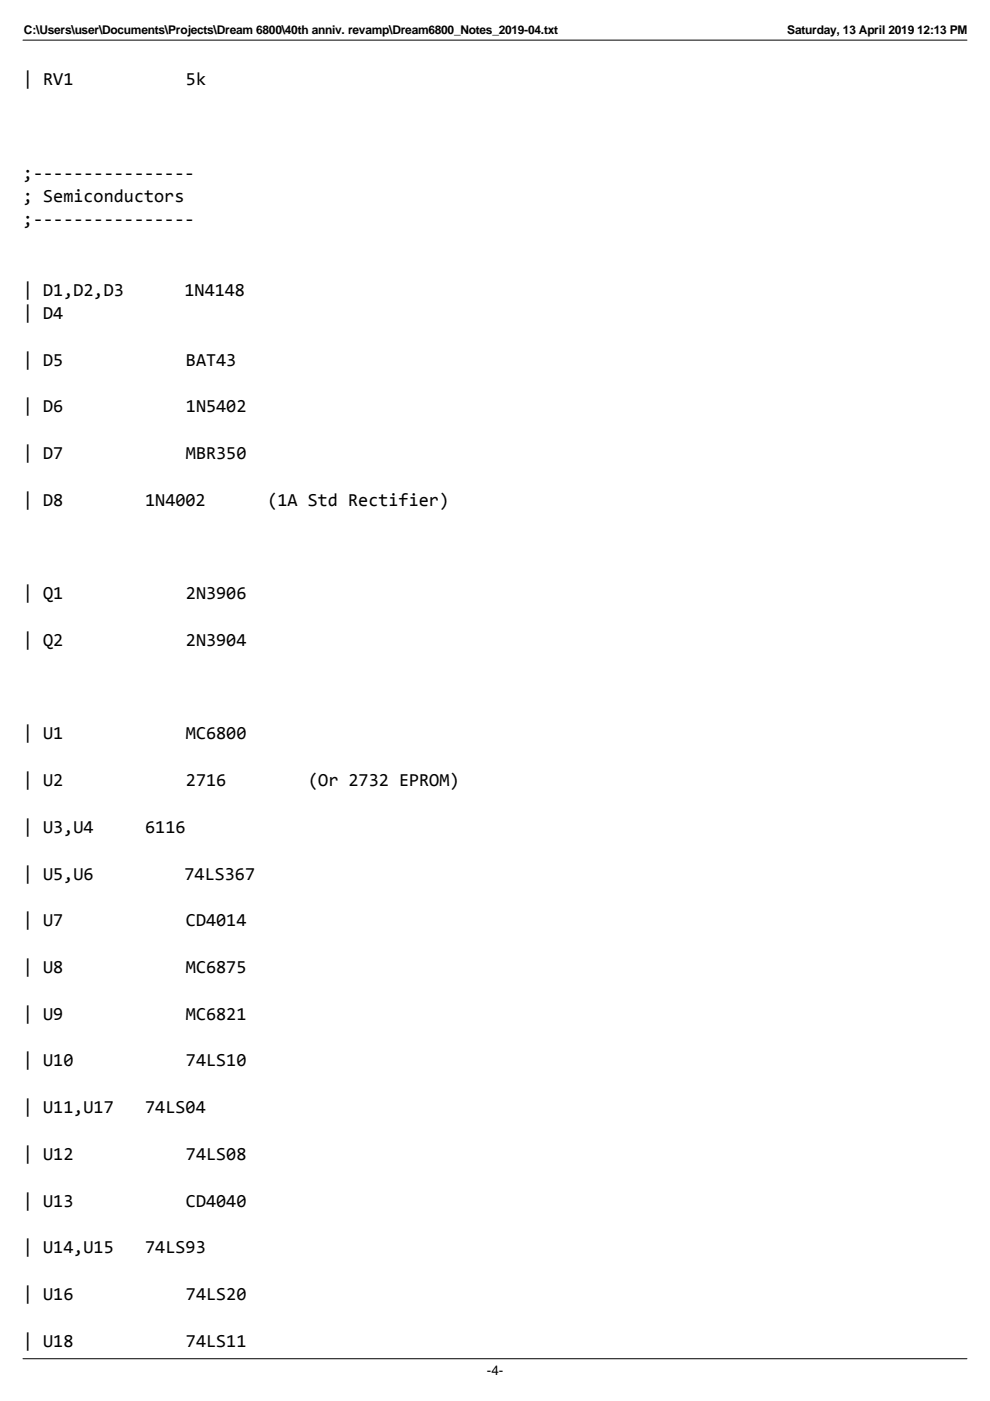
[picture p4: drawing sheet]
<svg xmlns="http://www.w3.org/2000/svg" width="210mm" height="297mm" viewBox="0 0 210 297" stroke-linecap="round" stroke-linejoin="round" font-family="sans-serif">
<defs><g id="words">
<g font-size="3.9">
<text x="4.9" y="18.1">| RV1</text>
<text x="39.4" y="18.1">5k</text>
<text x="4.9" y="37.9">;----------------</text>
<text x="4.9" y="42.8">; Semiconductors</text>
<text x="4.9" y="47.8">;----------------</text>
<text x="4.9" y="62.7">| D1,D2,D3</text>
<text x="39.1" y="62.7">1N4148</text>
<text x="4.9" y="67.6">| D4</text>
<text x="4.9" y="77.5">| D5</text>
<text x="39.4" y="77.5">BAT43</text>
<text x="4.9" y="87.4">| D6</text>
<text x="39.4" y="87.4">1N5402</text>
<text x="4.9" y="97.3">| D7</text>
<text x="39.4" y="97.3">MBR350</text>
<text x="4.9" y="107.2">| D8</text>
<text x="30.8" y="107.2">1N4002</text>
<text x="56.7" y="107.2">(1A Std Rectifier)</text>
<text x="4.9" y="127">| Q1</text>
<text x="39.4" y="127">2N3906</text>
<text x="4.9" y="136.9">| Q2</text>
<text x="39.4" y="136.9">2N3904</text>
<text x="4.9" y="156.8">| U1</text>
<text x="39.4" y="156.8">MC6800</text>
<text x="4.9" y="166.7">| U2</text>
<text x="39.4" y="166.7">2716</text>
<text x="65.3" y="166.7">(Or 2732 EPROM)</text>
<text x="4.9" y="176.6">| U3,U4</text>
<text x="30.8" y="176.6">6116</text>
<text x="4.9" y="186.5">| U5,U6</text>
<text x="39.1" y="186.5">74LS367</text>
<text x="4.9" y="196.4">| U7</text>
<text x="39.4" y="196.4">CD4014</text>
<text x="4.9" y="206.3">| U8</text>
<text x="39.4" y="206.3">MC6875</text>
<text x="4.9" y="216.2">| U9</text>
<text x="39.4" y="216.2">MC6821</text>
<text x="4.9" y="226.1">| U10</text>
<text x="39.4" y="226.1">74LS10</text>
<text x="4.9" y="236">| U11,U17</text>
<text x="30.8" y="236">74LS04</text>
<text x="4.9" y="245.9">| U12</text>
<text x="39.4" y="245.9">74LS08</text>
<text x="4.9" y="255.8">| U13</text>
<text x="39.4" y="255.8">CD4040</text>
<text x="4.9" y="265.7">| U14,U15</text>
<text x="30.8" y="265.7">74LS93</text>
<text x="4.9" y="275.6">| U16</text>
<text x="39.4" y="275.6">74LS20</text>
<text x="4.9" y="285.5">| U18</text>
<text x="39.4" y="285.5">74LS11</text>
</g>
<text font-size="2.8" x="103.3" y="291.4">-4-</text>
<g font-size="2.5">
<text x="5.1" y="7.2">C:\Users\user\Documents\Projects\Dream 6800\40th anniv. revamp\Dream6800_Notes_2019-04.txt</text>
<text x="166.9" y="7.2">Saturday, 13 April 2019 12:13 PM</text>
</g>
</g></defs>
<path d="M4.9 8.5h200.1" fill="none" stroke="#000" stroke-width=".21"/>
<g fill="#fff">
<path d="M4.9 9.2h21.6v5h-21.6z"/>
<path d="M26.5 9.2h2.1v5h-2.1z"/>
<path d="M28.6 9.2h176.4v5h-176.4z"/>
<path d="M4.9 14.2h28v4.9h-28z"/>
<path d="M32.9 14.2h6.5v4.9h-6.5z"/>
<path d="M39.4 14.2h17.3v4.9h-17.3z"/>
<path d="M56.7 14.2h2.1v4.9h-2.1z"/>
<path d="M58.8 14.2h146.2v4.9h-146.2z"/>
<path d="M4.9 19.1h2.1v5h-2.1z"/>
<path d="M7 19.1h198v5h-198z"/>
<path d="M4.9 24.1h2.1v4.9h-2.1z"/>
<path d="M7 24.1h198v4.9h-198z"/>
<path d="M4.9 29h2.1v5h-2.1z"/>
<path d="M7 29h198v5h-198z"/>
<path d="M4.9 34h36.7v4.9h-36.7z"/>
<path d="M41.6 34h2.1v4.9h-2.1z"/>
<path d="M43.7 34h161.3v4.9h-161.3z"/>
<path d="M4.9 38.9h34.5v5h-34.5z"/>
<path d="M39.4 38.9h2.2v5h-2.2z"/>
<path d="M41.6 38.9h163.4v5h-163.4z"/>
<path d="M4.9 43.9h36.7v5h-36.7z"/>
<path d="M41.6 43.9h2.1v5h-2.1z"/>
<path d="M43.7 43.9h161.3v5h-161.3z"/>
<path d="M4.9 48.9h10.8v4.9h-10.8z"/>
<path d="M15.7 48.9h2.1v4.9h-2.1z"/>
<path d="M17.8 48.9h187.2v4.9h-187.2z"/>
<path d="M4.9 53.8h12.9v5h-12.9z"/>
<path d="M17.8 53.8h2.2v5h-2.2z"/>
<path d="M20 53.8h185v5h-185z"/>
<path d="M4.9 58.8h73.4v4.9h-73.4z"/>
<path d="M78.3 58.8h2.1v4.9h-2.1z"/>
<path d="M80.4 58.8h124.6v4.9h-124.6z"/>
<path d="M4.9 63.7h8.6v5h-8.6z"/>
<path d="M13.5 63.7h2.2v5h-2.2z"/>
<path d="M15.7 63.7h189.3v5h-189.3z"/>
<path d="M4.9 68.7h10.8v4.9h-10.8z"/>
<path d="M15.7 68.7h2.1v4.9h-2.1z"/>
<path d="M17.8 68.7h187.2v4.9h-187.2z"/>
<path d="M4.9 73.6h28v5h-28z"/>
<path d="M32.9 73.6h6.5v5h-6.5z"/>
<path d="M39.4 73.6h10.8v5h-10.8z"/>
<path d="M50.2 73.6h2.2v5h-2.2z"/>
<path d="M52.4 73.6h152.6v5h-152.6z"/>
<path d="M4.9 78.6h12.9v4.9h-12.9z"/>
<path d="M17.8 78.6h2.2v4.9h-2.2z"/>
<path d="M20 78.6h185v4.9h-185z"/>
<path d="M4.9 83.5h28v5h-28z"/>
<path d="M32.9 83.5h6.5v5h-6.5z"/>
<path d="M39.4 83.5h13v5h-13z"/>
<path d="M52.4 83.5h2.1v5h-2.1z"/>
<path d="M54.5 83.5h150.5v5h-150.5z"/>
<path d="M4.9 88.5h12.9v4.9h-12.9z"/>
<path d="M17.8 88.5h2.2v4.9h-2.2z"/>
<path d="M20 88.5h185v4.9h-185z"/>
<path d="M4.9 93.4h28v5h-28z"/>
<path d="M32.9 93.4h6.5v5h-6.5z"/>
<path d="M39.4 93.4h13v5h-13z"/>
<path d="M52.4 93.4h2.1v5h-2.1z"/>
<path d="M54.5 93.4h150.5v5h-150.5z"/>
<path d="M4.9 98.4h2.1v4.9h-2.1z"/>
<path d="M7 98.4h198v4.9h-198z"/>
<path d="M4.9 103.3h8.6v5h-8.6z"/>
<path d="M13.5 103.3h8.6v5h-8.6z"/>
<path d="M22.1 103.3h8.7v5h-8.7z"/>
<path d="M30.8 103.3h12.9v5h-12.9z"/>
<path d="M43.7 103.3h4.3v5h-4.3z"/>
<path d="M48 103.3h8.7v5h-8.7z"/>
<path d="M56.7 103.3h38.8v5h-38.8z"/>
<path d="M95.5 103.3h2.2v5h-2.2z"/>
<path d="M97.7 103.3h107.3v5h-107.3z"/>
<path d="M4.9 108.3h2.1v4.9h-2.1z"/>
<path d="M7 108.3h198v4.9h-198z"/>
<path d="M4.9 113.2h2.1v5h-2.1z"/>
<path d="M7 113.2h198v5h-198z"/>
<path d="M4.9 118.2h12.9v4.9h-12.9z"/>
<path d="M17.8 118.2h2.2v4.9h-2.2z"/>
<path d="M20 118.2h185v4.9h-185z"/>
<path d="M4.9 123.1h28v5h-28z"/>
<path d="M32.9 123.1h6.5v5h-6.5z"/>
<path d="M39.4 123.1h13v5h-13z"/>
<path d="M52.4 123.1h2.1v5h-2.1z"/>
<path d="M54.5 123.1h150.5v5h-150.5z"/>
<path d="M4.9 128.1h12.9v5h-12.9z"/>
<path d="M17.8 128.1h2.2v5h-2.2z"/>
<path d="M20 128.1h185v5h-185z"/>
<path d="M4.9 133.1h28v4.9h-28z"/>
<path d="M32.9 133.1h6.5v4.9h-6.5z"/>
<path d="M39.4 133.1h13v4.9h-13z"/>
<path d="M52.4 133.1h2.1v4.9h-2.1z"/>
<path d="M54.5 133.1h150.5v4.9h-150.5z"/>
<path d="M4.9 138h2.1v5h-2.1z"/>
<path d="M7 138h198v5h-198z"/>
<path d="M4.9 143h12.9v4.9h-12.9z"/>
<path d="M17.8 143h2.2v4.9h-2.2z"/>
<path d="M20 143h185v4.9h-185z"/>
<path d="M4.9 147.9h8.6v5h-8.6z"/>
<path d="M13.5 147.9h2.2v5h-2.2z"/>
<path d="M15.7 147.9h189.3v5h-189.3z"/>
<path d="M4.9 152.9h28v4.9h-28z"/>
<path d="M32.9 152.9h6.5v4.9h-6.5z"/>
<path d="M39.4 152.9h13v4.9h-13z"/>
<path d="M52.4 152.9h2.1v4.9h-2.1z"/>
<path d="M54.5 152.9h150.5v4.9h-150.5z"/>
<path d="M4.9 157.8h12.9v5h-12.9z"/>
<path d="M17.8 157.8h2.2v5h-2.2z"/>
<path d="M20 157.8h185v5h-185z"/>
<path d="M4.9 162.8h28v4.9h-28z"/>
<path d="M32.9 162.8h6.5v4.9h-6.5z"/>
<path d="M39.4 162.8h8.6v4.9h-8.6z"/>
<path d="M48 162.8h8.7v4.9h-8.7z"/>
<path d="M56.7 162.8h8.6v4.9h-8.6z"/>
<path d="M65.3 162.8h32.4v4.9h-32.4z"/>
<path d="M97.7 162.8h2.2v4.9h-2.2z"/>
<path d="M99.9 162.8h105.1v4.9h-105.1z"/>
<path d="M4.9 167.7h17.2v5h-17.2z"/>
<path d="M22.1 167.7h2.2v5h-2.2z"/>
<path d="M24.3 167.7h180.7v5h-180.7z"/>
<path d="M4.9 172.7h15.1v4.9h-15.1z"/>
<path d="M20 172.7h2.1v4.9h-2.1z"/>
<path d="M22.1 172.7h8.7v4.9h-8.7z"/>
<path d="M30.8 172.7h25.9v4.9h-25.9z"/>
<path d="M56.7 172.7h2.1v4.9h-2.1z"/>
<path d="M58.8 172.7h146.2v4.9h-146.2z"/>
<path d="M4.9 177.6h15.1v5h-15.1z"/>
<path d="M20 177.6h2.1v5h-2.1z"/>
<path d="M22.1 177.6h182.9v5h-182.9z"/>
<path d="M4.9 182.6h60.4v4.9h-60.4z"/>
<path d="M65.3 182.6h2.2v4.9h-2.2z"/>
<path d="M67.5 182.6h137.5v4.9h-137.5z"/>
<path d="M4.9 187.5h10.8v5h-10.8z"/>
<path d="M15.7 187.5h2.1v5h-2.1z"/>
<path d="M17.8 187.5h187.2v5h-187.2z"/>
<path d="M4.9 192.5h28v4.9h-28z"/>
<path d="M32.9 192.5h6.5v4.9h-6.5z"/>
<path d="M39.4 192.5h13v4.9h-13z"/>
<path d="M52.4 192.5h2.1v4.9h-2.1z"/>
<path d="M54.5 192.5h150.5v4.9h-150.5z"/>
<path d="M4.9 197.4h12.9v5h-12.9z"/>
<path d="M17.8 197.4h2.2v5h-2.2z"/>
<path d="M20 197.4h185v5h-185z"/>
<path d="M4.9 202.4h28v4.9h-28z"/>
<path d="M32.9 202.4h6.5v4.9h-6.5z"/>
<path d="M39.4 202.4h13v4.9h-13z"/>
<path d="M52.4 202.4h2.1v4.9h-2.1z"/>
<path d="M54.5 202.4h150.5v4.9h-150.5z"/>
<path d="M4.9 207.3h10.8v5h-10.8z"/>
<path d="M15.7 207.3h2.1v5h-2.1z"/>
<path d="M17.8 207.3h187.2v5h-187.2z"/>
<path d="M4.9 212.3h28v5h-28z"/>
<path d="M32.9 212.3h6.5v5h-6.5z"/>
<path d="M39.4 212.3h13v5h-13z"/>
<path d="M52.4 212.3h2.1v5h-2.1z"/>
<path d="M54.5 212.3h150.5v5h-150.5z"/>
<path d="M4.9 217.3h10.8v4.9h-10.8z"/>
<path d="M15.7 217.3h2.1v4.9h-2.1z"/>
<path d="M17.8 217.3h187.2v4.9h-187.2z"/>
<path d="M4.9 222.2h28v5h-28z"/>
<path d="M32.9 222.2h6.5v5h-6.5z"/>
<path d="M39.4 222.2h13v5h-13z"/>
<path d="M52.4 222.2h2.1v5h-2.1z"/>
<path d="M54.5 222.2h150.5v5h-150.5z"/>
<path d="M4.9 227.2h12.9v4.9h-12.9z"/>
<path d="M17.8 227.2h2.2v4.9h-2.2z"/>
<path d="M20 227.2h185v4.9h-185z"/>
<path d="M4.9 232.1h19.4v5h-19.4z"/>
<path d="M24.3 232.1h6.5v5h-6.5z"/>
<path d="M30.8 232.1h12.9v5h-12.9z"/>
<path d="M43.7 232.1h2.2v5h-2.2z"/>
<path d="M45.9 232.1h159.1v5h-159.1z"/>
<path d="M4.9 237.1h12.9v4.9h-12.9z"/>
<path d="M17.8 237.1h2.2v4.9h-2.2z"/>
<path d="M20 237.1h185v4.9h-185z"/>
<path d="M4.9 242h28v5h-28z"/>
<path d="M32.9 242h6.5v5h-6.5z"/>
<path d="M39.4 242h13v5h-13z"/>
<path d="M52.4 242h2.1v5h-2.1z"/>
<path d="M54.5 242h150.5v5h-150.5z"/>
<path d="M4.9 247h12.9v4.9h-12.9z"/>
<path d="M17.8 247h2.2v4.9h-2.2z"/>
<path d="M20 247h185v4.9h-185z"/>
<path d="M4.9 251.9h28v5h-28z"/>
<path d="M32.9 251.9h6.5v5h-6.5z"/>
<path d="M39.4 251.9h13v5h-13z"/>
<path d="M52.4 251.9h2.1v5h-2.1z"/>
<path d="M54.5 251.9h150.5v5h-150.5z"/>
<path d="M4.9 256.9h12.9v4.9h-12.9z"/>
<path d="M17.8 256.9h2.2v4.9h-2.2z"/>
<path d="M20 256.9h185v4.9h-185z"/>
<path d="M4.9 261.8h19.4v5h-19.4z"/>
<path d="M24.3 261.8h6.5v5h-6.5z"/>
<path d="M30.8 261.8h12.9v5h-12.9z"/>
<path d="M43.7 261.8h2.2v5h-2.2z"/>
<path d="M45.9 261.8h159.1v5h-159.1z"/>
<path d="M4.9 266.8h23.7v4.9h-23.7z"/>
<path d="M28.6 266.8h2.2v4.9h-2.2z"/>
<path d="M30.8 266.8h174.2v4.9h-174.2z"/>
<path d="M4.9 271.7h28v5h-28z"/>
<path d="M32.9 271.7h6.5v5h-6.5z"/>
<path d="M39.4 271.7h25.9v5h-25.9z"/>
<path d="M65.3 271.7h2.2v5h-2.2z"/>
<path d="M67.5 271.7h137.5v5h-137.5z"/>
<path d="M4.9 276.7h12.9v4.9h-12.9z"/>
<path d="M17.8 276.7h2.2v4.9h-2.2z"/>
<path d="M20 276.7h185v4.9h-185z"/>
<path d="M4.9 281.6h28v5h-28z"/>
<path d="M32.9 281.6h6.5v5h-6.5z"/>
<path d="M39.4 281.6h13v5h-13z"/>
<path d="M52.4 281.6h2.1v5h-2.1z"/>
<path d="M54.5 281.6h150.5v5h-150.5z"/>
<path d="M103.3 288.9h3.4v3.2h-3.4z"/>
</g>
<path d="M4.9 288.1h200.1" fill="none" stroke="#000" stroke-width=".21"/>
<use href="#words"/>
</svg>
